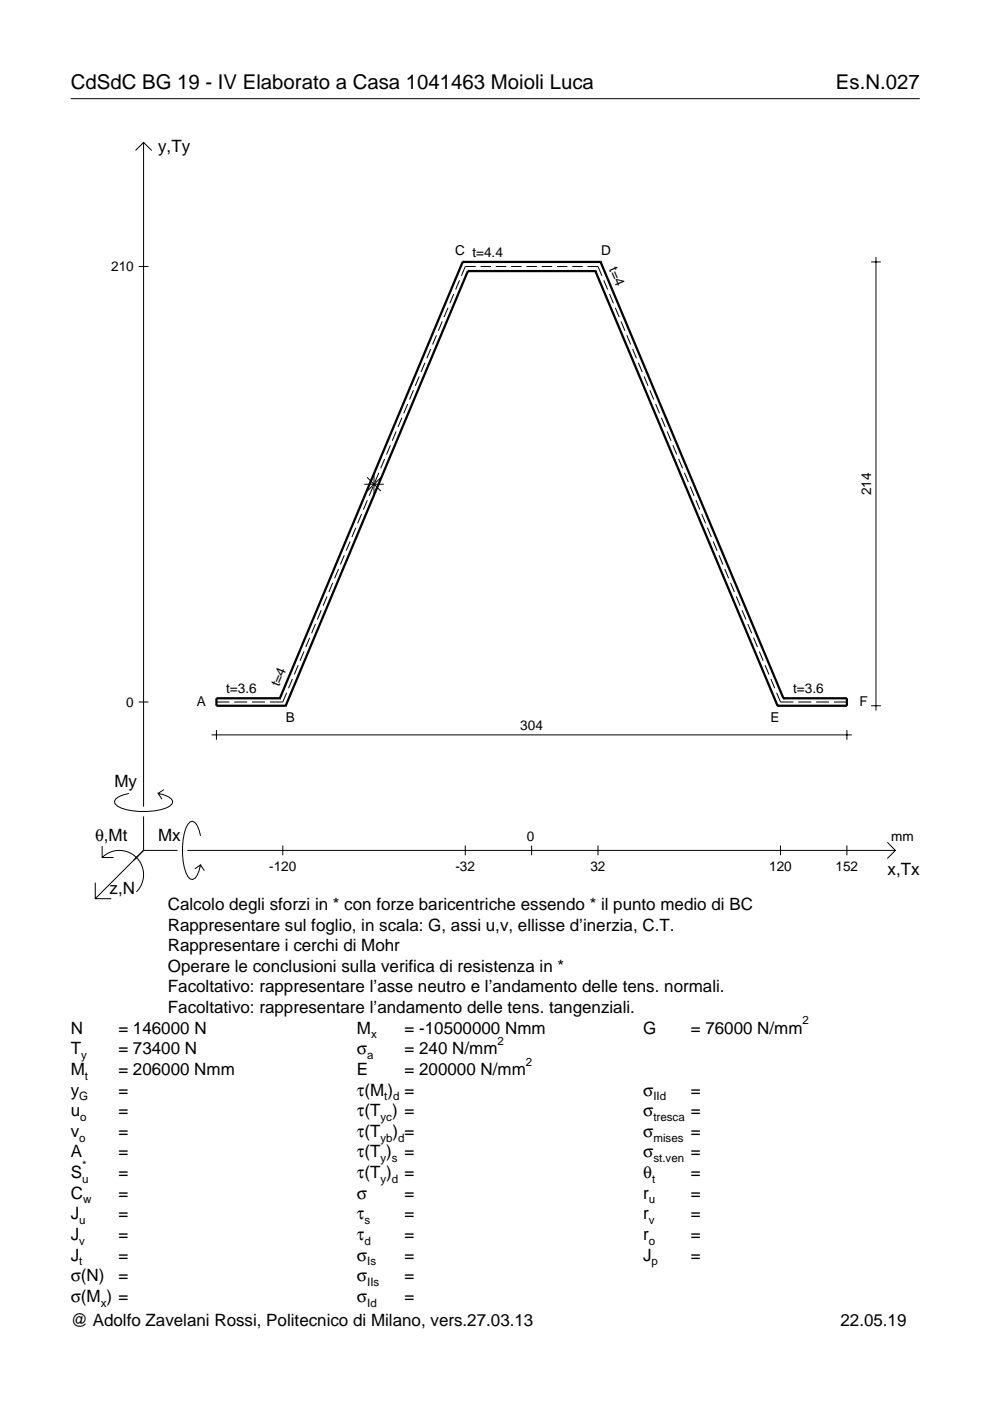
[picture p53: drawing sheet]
<svg xmlns="http://www.w3.org/2000/svg" width="210mm" height="297mm" viewBox="0 0 210 297" stroke-linecap="round" stroke-linejoin="round" font-family="sans-serif">
<defs><g id="words">
<g font-size="4.3">
<text x="15" y="18.9">CdSdC BG 19 - IV Elaborato a Casa 1041463 Moioli Luca</text>
<text x="177.2" y="18.9">Es.N.027</text>
</g>
<g font-size="3.6">
<text x="33.5" y="32.3">y,Ty</text>
<text x="24.3" y="166.9">My</text>
<text x="20.1" y="178.2">θ,Mt</text>
<text x="33.5" y="178.2">Mx</text>
<text x="188.2" y="185.5">x,Tx</text>
<text x="23.2" y="189.6">z,N</text>
<text x="35.6" y="192.9">Calcolo degli sforzi in * con forze baricentriche essendo * il punto medio di BC</text>
<text x="35.6" y="197.3">Rappresentare sul foglio, in scala: G, assi u,v, ellisse d’inerzia, C.T.</text>
<text x="35.6" y="201.7">Rappresentare i cerchi di Mohr</text>
<text x="35.6" y="206">Operare le conclusioni sulla verifica di resistenza in *</text>
<text x="35.6" y="210.4">Facoltativo: rappresentare l’asse neutro e l’andamento delle tens. normali.</text>
<text x="35.6" y="214.8">Facoltativo: rappresentare l’andamento delle tens. tangenziali.</text>
<text x="15" y="219.2">N</text>
<text x="25.1" y="219.2">= 146000 N</text>
<text x="75.7" y="219.2">M</text>
<text x="85.8" y="219.2">= -10500000 Nmm</text>
<text x="136.4" y="219.2">G</text>
<text x="146.5" y="219.2">= 76000 N/mm</text>
<text x="15" y="227.9">M</text>
<text x="15" y="223.5">T</text>
<text x="25.1" y="223.5">= 73400 N</text>
<text x="25.1" y="227.9">= 206000 Nmm</text>
<text x="75.7" y="223.5">σ</text>
<text x="75.7" y="227.9">E</text>
<text x="85.8" y="223.5">= 240 N/mm</text>
<text x="85.8" y="227.9">= 200000 N/mm</text>
<text x="15" y="232.3">y</text>
<text x="25.1" y="232.3">=</text>
<text x="75.7" y="232.3">τ(M ) =</text>
<text x="136.4" y="232.3">σ</text>
<text x="146.5" y="232.3">=</text>
<text x="15" y="236.7">u</text>
<text x="25.1" y="236.7">=</text>
<text x="75.7" y="236.7">τ(T ) =</text>
<text x="136.4" y="236.7">σ</text>
<text x="146.5" y="236.7">=</text>
<text x="15" y="241">v</text>
<text x="15" y="245.4">A</text>
<text x="25.1" y="241">=</text>
<text x="25.1" y="245.4">=</text>
<text x="75.7" y="245.4">τ(T )</text>
<text x="75.7" y="241">τ(T</text>
<text x="83.3" y="241">) =</text>
<text x="85.8" y="245.4">=</text>
<text x="136.4" y="241">σ</text>
<text x="136.4" y="245.4">σ</text>
<text x="146.5" y="241">=</text>
<text x="146.5" y="245.4">=</text>
<text x="15" y="249.8">S</text>
<text x="25.1" y="249.8">=</text>
<text x="75.7" y="249.8">τ(T )</text>
<text x="85.8" y="249.8">=</text>
<text x="136.4" y="249.8">θ</text>
<text x="146.5" y="249.8">=</text>
<text x="15" y="254.2">C</text>
<text x="25.1" y="254.2">=</text>
<text x="75.7" y="254.2">σ</text>
<text x="85.8" y="254.2">=</text>
<text x="136.4" y="254.2">r</text>
<text x="146.5" y="254.2">=</text>
<text x="15" y="258.5">J</text>
<text x="15" y="262.9">J</text>
<text x="25.1" y="258.5">=</text>
<text x="25.1" y="262.9">=</text>
<text x="75.7" y="258.5">τ</text>
<text x="75.7" y="262.9">τ</text>
<text x="85.8" y="258.5">=</text>
<text x="85.8" y="262.9">=</text>
<text x="136.4" y="258.5">r</text>
<text x="136.4" y="262.9">r</text>
<text x="146.5" y="258.5">=</text>
<text x="146.5" y="262.9">=</text>
<text x="15" y="267.3">J</text>
<text x="25.1" y="267.3">=</text>
<text x="75.7" y="267.3">σ</text>
<text x="85.8" y="267.3">=</text>
<text x="136.4" y="267.3">J</text>
<text x="146.5" y="267.3">=</text>
<text x="15" y="271.7">σ(N)</text>
<text x="25.1" y="271.7">=</text>
<text x="75.7" y="271.7">σ</text>
<text x="85.8" y="271.7">=</text>
<text x="15" y="281.2">@ Adolfo Zavelani Rossi, Politecnico di Milano, vers.27.03.13</text>
<text x="15" y="276">σ(M ) =</text>
<text x="75.7" y="276">σ</text>
<text x="85.8" y="276">=</text>
<text x="178.2" y="281.2">22.05.19</text>
</g>
<g font-size="2.9">
<text x="96.5" y="54">C t=4.4</text>
<text x="127.4" y="54">D</text>
<text x="23.6" y="57.5">210</text>
<text x="129.1" y="57" transform="rotate(67 129.1 57)">t=4</text>
<text x="184.7" y="105" transform="rotate(-90 184.7 105)">214</text>
<text x="26.8" y="149.8">0</text>
<text x="41.7" y="149.7">A</text>
<text x="47.9" y="147">t=3.6</text>
<text x="59.2" y="145.8" transform="rotate(-67 59.2 145.8)">t=4</text>
<text x="168.2" y="147">t=3.6</text>
<text x="182.2" y="149.7">F</text>
<text x="60.6" y="153">B</text>
<text x="110.3" y="154.8">304</text>
<text x="163.4" y="153">E</text>
<text x="111.7" y="178.2">0</text>
<text x="189" y="178.2">mm</text>
<text x="57.1" y="184.7">-120</text>
<text x="96.6" y="184.7">-32</text>
<text x="125.2" y="184.7">32</text>
<text x="163.1" y="184.7">120</text>
<text x="177.2" y="184.7">152</text>
</g>
<g font-size="2.4">
<text x="78.7" y="220.2">x</text>
<text x="105.5" y="221.5">2</text>
<text x="170.2" y="217.2">2</text>
<text x="17.2" y="224.5">y</text>
<text x="77.9" y="224.5">a</text>
<text x="111.5" y="225.9">2</text>
<text x="16.8" y="233.3">G</text>
<text x="18" y="228.9">t</text>
<text x="81.5" y="233.3">t d</text>
<text x="138.5" y="233.3">IId</text>
<text x="17" y="237.7">o</text>
<text x="80.7" y="237.7">yc</text>
<text x="138.5" y="237.7">tresca</text>
<text x="16.8" y="242">o</text>
<text x="80.7" y="242">yb d</text>
<text x="138.5" y="242">mises</text>
<text x="17.4" y="250.8">u</text>
<text x="17.4" y="247.8">*</text>
<text x="80.7" y="246.4">y s</text>
<text x="80.7" y="250.8">y d</text>
<text x="138.2" y="250.8">t</text>
<text x="138.5" y="246.4">st.ven</text>
<text x="17.6" y="255.2">w</text>
<text x="137.6" y="255.2">u</text>
<text x="16.8" y="259.5">u</text>
<text x="16.8" y="263.9">v</text>
<text x="77.3" y="259.5">s</text>
<text x="77.3" y="263.9">d</text>
<text x="137.6" y="259.5">v</text>
<text x="137.6" y="263.9">o</text>
<text x="16.8" y="268.3">t</text>
<text x="77.9" y="268.3">Is</text>
<text x="138.2" y="268.3">p</text>
<text x="77.9" y="272.7">IIs</text>
<text x="21.4" y="277">x</text>
<text x="77.9" y="277">Id</text>
</g>
</g></defs>
<g fill="none" stroke="#000" stroke-width=".21">
<path d="M15 20.9h180M28.7 31.9l1.7-1.7 1.8 1.7M30.4 30.2v140.8M29.4 56.5h2.1M97.4 59.4l-.8 2M100.9 56.5h-2.3l-.8 2M101.9 56.5h2.2M105.1 56.5h2.2M108.4 56.5h2.2M111.6 56.5h2.2M114.9 56.5h2.2M118.1 56.5h2.2"/>
<path d="M121.3 56.5h2.2M124.6 56.5h2.2l.8 2M128 59.4l.8 2M184.7 55.5h2.1M185.7 54.5v96.2M88.9 79.8l-.9 2M90.1 76.9l-.8 2M91.3 74l-.8 2M92.5 71.1l-.8 1.9M93.8 68.2l-.9 1.9M95 65.3l-.8 1.9M96.2 62.3l-.8 2"/>
<path d="M129.2 62.3l.9 2M130.5 65.3l.8 1.9M131.7 68.2l.8 1.9M132.9 71.1l.8 1.9M134.1 74l.8 2M135.3 76.9l.9 2M136.6 79.8l.8 2M81.5 97.3l-.8 2M82.8 94.4l-.9 2M84 91.5l-.8 2M85.2 88.6l-.8 1.9M86.4 85.7l-.8 1.9"/>
<path d="M87.7 82.7l-.9 2M137.8 82.7l.8 2M139 85.7l.8 1.9M140.2 88.6l.8 1.9M141.4 91.5l.9 2M142.7 94.4l.8 2M143.9 97.3l.8 2M73 117.7l-.8 2M74.2 114.8l-.8 2M75.4 111.9l-.8 2M76.7 109l-.9 1.9M77.2 102.7h4.2"/>
<path d="M77.8 101.2l3 2.9M77.9 106.1l-.8 1.9M79.1 103.2l-.8 1.9M79.3 100.6v4.1M80.3 100.2l-.8 2M80.8 101.2l-3 2.9M145.1 100.2l.8 2M146.3 103.2l.9 1.9M147.6 106.1l.8 1.9M148.8 109l.8 1.9M150 111.9l.8 2M151.2 114.8l.8 2"/>
<path d="M152.4 117.7l.9 2M64.4 138.1l-.8 2M65.7 135.2l-.9 2M66.9 132.3l-.8 2M68.1 129.4l-.8 2M69.3 126.5l-.8 1.9M70.5 123.6l-.8 1.9M71.8 120.6l-.9 2M153.7 120.6l.8 2M154.9 123.6l.8 1.9M156.1 126.5l.8 1.9M157.3 129.4l.9 2"/>
<path d="M158.5 132.3l.9 2M159.8 135.2l.8 2M161 138.1l.8 2M29.4 148.8h2.1M44.9 155.8h135.7M45.9 148.8h2.7M45.9 154.8v2M49.7 148.8h2.7M53.4 148.8h2.8M60.8 146.9l-.8 1.9h-2.8M62 144l-.8 1.9M63.2 141l-.8 2"/>
<path d="M162.2 141l.8 2M163.4 144l.9 1.9M164.7 146.9l.8 1.9h2.7M169.3 148.8h2.7M173 148.8h2.8M176.8 148.8h2.8M179.6 154.8v2M184.7 149.6h2.1M21.7 179.4v2.4h2.4M27.3 168.2a3.6 3.6 0 0 0-3 1.7l.1 .5a5.6 5.6 0 0 0 3.8 1.5 13.4 13.4 0 0 0 7.8-1l.5-.5 .1-.5a3.6 3.6 0 0 0-3.1-1.7l.8 1.2M30.4 173.1v7.2M34.7 167.4l-1.2 .8"/>
<path d="M42.5 177.2a3.6 3.6 0 0 0-1.7-3.1l-.5 .2a5.7 5.7 0 0 0-1.5 3.7 13.3 13.3 0 0 0 1 7.9l.5 .5 .5 .1a3.6 3.6 0 0 0 1.7-3.1l-1.2 .8M60 179.3v2M98.6 179.3v2M112.7 179.3v2M126.8 179.3v2M165.5 179.3v2M179.6 179.3v2M188.1 178.6l1.7 1.7-1.7 1.7M20.2 187.2v3.3h3.4M21.7 181.8a5.1 5.1 0 0 1 7.2 0 5.1 5.1 0 0 1 0 7.3M30.4 180.3l-10.2 10.2M30.4 180.3h7.2"/>
<path d="M39.7 180.3h150.1M42.5 183.4l.8 1.2"/>
</g>
<g fill="none" stroke="#000" stroke-width=".48">
<path d="M98.1 55.5h.1M98.1 55.5l-38.8 92.6M98.1 55.5h29.2M99.2 57.5h.1M99.2 57.5l-38.6 92.1M99.2 57.5h27M126.2 57.5h.1M126.2 57.5l38.7 92.1M127.3 55.5h.1M127.3 55.5l38.8 92.6M59.3 148.1h.1M59.3 148.1h-13.4v1.5h14.7"/>
<path d="M60.6 149.6h.1M164.9 149.6h.1M166.1 148.1h.1M166.1 148.1h13.5v1.5h-14.7"/>
</g>
<use href="#words"/>
</svg>
